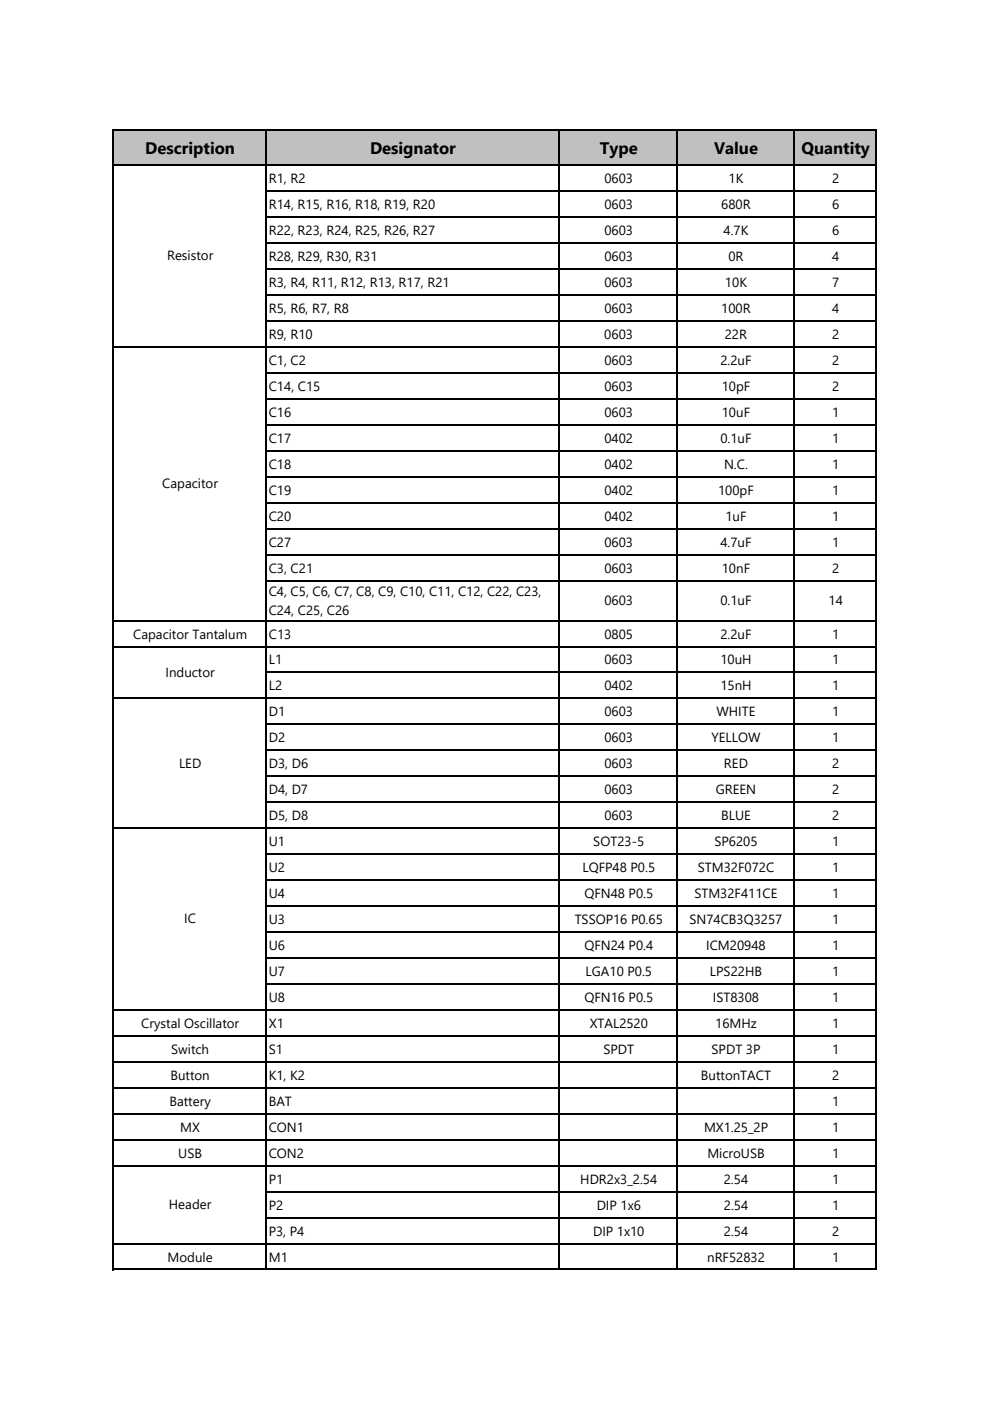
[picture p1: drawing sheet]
<svg xmlns="http://www.w3.org/2000/svg" width="210mm" height="297mm" viewBox="0 0 210 297" stroke-linecap="round" stroke-linejoin="round" font-family="sans-serif">
<defs><g id="words">
<g font-size="3.5">
<text x="30.8" y="32.6">Description</text>
<text x="78.5" y="32.6">Designator</text>
<text x="127.2" y="32.6">Type</text>
<text x="151.5" y="32.6">Value</text>
<text x="170" y="32.6">Quantity</text>
</g>
<g font-size="2.8">
<text x="57" y="38.8">R1, R2</text>
<text x="128.2" y="38.8">0603</text>
<text x="154.5" y="38.8">1K</text>
<text x="176.5" y="38.8">2</text>
<text x="57" y="44.3">R14, R15, R16, R18, R19, R20</text>
<text x="128.2" y="44.3">0603</text>
<text x="153" y="44.3">680R</text>
<text x="176.5" y="44.3">6</text>
<text x="57" y="49.8">R22, R23, R24, R25, R26, R27</text>
<text x="128.2" y="49.8">0603</text>
<text x="153.5" y="49.8">4.7K</text>
<text x="176.5" y="49.8">6</text>
<text x="35.4" y="55.2">Resistor</text>
<text x="57" y="55.4">R28, R29, R30, R31</text>
<text x="128.2" y="55.4">0603</text>
<text x="154.5" y="55.4">0R</text>
<text x="176.5" y="55.4">4</text>
<text x="57" y="60.9">R3, R4, R11, R12, R13, R17, R21</text>
<text x="128.2" y="60.9">0603</text>
<text x="153.8" y="60.9">10K</text>
<text x="176.5" y="60.9">7</text>
<text x="57" y="66.4">R5, R6, R7, R8</text>
<text x="57" y="71.9">R9, R10</text>
<text x="128.2" y="71.9">0603</text>
<text x="128.2" y="66.4">0603</text>
<text x="153" y="66.4">100R</text>
<text x="153.7" y="71.9">22R</text>
<text x="176.5" y="71.9">2</text>
<text x="176.5" y="66.4">4</text>
<text x="57" y="77.4">C1, C2</text>
<text x="128.2" y="77.4">0603</text>
<text x="152.8" y="77.4">2.2uF</text>
<text x="176.5" y="77.4">2</text>
<text x="57" y="82.9">C14, C15</text>
<text x="128.2" y="82.9">0603</text>
<text x="153.1" y="82.9">10pF</text>
<text x="176.5" y="82.9">2</text>
<text x="57" y="88.4">C16</text>
<text x="128.2" y="88.4">0603</text>
<text x="153.1" y="88.4">10uF</text>
<text x="176.5" y="88.4">1</text>
<text x="57" y="93.9">C17</text>
<text x="128.2" y="93.9">0402</text>
<text x="152.8" y="93.9">0.1uF</text>
<text x="176.5" y="93.9">1</text>
<text x="57" y="99.4">C18</text>
<text x="128.2" y="99.4">0402</text>
<text x="153.6" y="99.4">N.C.</text>
<text x="176.5" y="99.4">1</text>
<text x="34.4" y="103.4">Capacitor</text>
<text x="57" y="104.9">C19</text>
<text x="128.2" y="104.9">0402</text>
<text x="152.3" y="104.9">100pF</text>
<text x="176.5" y="104.9">1</text>
<text x="57" y="110.4">C20</text>
<text x="128.2" y="110.4">0402</text>
<text x="153.9" y="110.4">1uF</text>
<text x="176.5" y="110.4">1</text>
<text x="57" y="115.9">C27</text>
<text x="128.2" y="115.9">0603</text>
<text x="152.8" y="115.9">4.7uF</text>
<text x="176.5" y="115.9">1</text>
<text x="57" y="121.4">C3, C21</text>
<text x="128.2" y="121.4">0603</text>
<text x="153.1" y="121.4">10nF</text>
<text x="176.5" y="121.4">2</text>
<text x="57" y="126.3">C4, C5, C6, C7, C8, C9, C10, C11, C12, C22, C23,</text>
<text x="57" y="130.5">C24, C25, C26</text>
<text x="128.2" y="128.4">0603</text>
<text x="152.8" y="128.4">0.1uF</text>
<text x="175.7" y="128.4">14</text>
<text x="28.2" y="135.4">Capacitor Tantalum</text>
<text x="57" y="135.4">C13</text>
<text x="128.2" y="135.4">0805</text>
<text x="152.8" y="135.4">2.2uF</text>
<text x="176.5" y="135.4">1</text>
<text x="35.1" y="143.5">Inductor</text>
<text x="57" y="140.9">L1</text>
<text x="128.2" y="140.9">0603</text>
<text x="152.8" y="140.9">10uH</text>
<text x="176.5" y="140.9">1</text>
<text x="57" y="146.4">L2</text>
<text x="128.2" y="146.4">0402</text>
<text x="152.8" y="146.4">15nH</text>
<text x="176.5" y="146.4">1</text>
<text x="57" y="151.9">D1</text>
<text x="128.2" y="151.9">0603</text>
<text x="152" y="151.9">WHITE</text>
<text x="176.5" y="151.9">1</text>
<text x="57" y="157.4">D2</text>
<text x="128.2" y="157.4">0603</text>
<text x="150.9" y="157.4">YELLOW</text>
<text x="176.5" y="157.4">1</text>
<text x="38" y="162.7">LED</text>
<text x="57" y="162.9">D3, D6</text>
<text x="128.2" y="162.9">0603</text>
<text x="153.6" y="162.9">RED</text>
<text x="176.5" y="162.9">2</text>
<text x="57" y="168.4">D4, D7</text>
<text x="57" y="173.9">D5, D8</text>
<text x="128.2" y="168.4">0603</text>
<text x="128.2" y="173.9">0603</text>
<text x="151.8" y="168.4">GREEN</text>
<text x="153" y="173.9">BLUE</text>
<text x="176.5" y="173.9">2</text>
<text x="176.5" y="168.4">2</text>
<text x="57" y="179.4">U1</text>
<text x="125.8" y="179.4">SOT23-5</text>
<text x="151.5" y="179.4">SP6205</text>
<text x="176.5" y="179.4">1</text>
<text x="57" y="184.9">U2</text>
<text x="123.5" y="184.9">LQFP48 P0.5</text>
<text x="148" y="184.9">STM32F072C</text>
<text x="176.5" y="184.9">1</text>
<text x="57" y="190.4">U4</text>
<text x="123.9" y="190.4">QFN48 P0.5</text>
<text x="147.3" y="190.4">STM32F411CE</text>
<text x="176.5" y="190.4">1</text>
<text x="39.1" y="195.8">IC</text>
<text x="57" y="195.9">U3</text>
<text x="121.9" y="195.9">TSSOP16 P0.65</text>
<text x="146.2" y="195.9">SN74CB3Q3257</text>
<text x="176.5" y="195.9">1</text>
<text x="57" y="201.4">U6</text>
<text x="123.9" y="201.4">QFN24 P0.4</text>
<text x="149.8" y="201.4">ICM20948</text>
<text x="176.5" y="201.4">1</text>
<text x="57" y="206.9">U7</text>
<text x="124.2" y="206.9">LGA10 P0.5</text>
<text x="150.6" y="206.9">LPS22HB</text>
<text x="176.5" y="206.9">1</text>
<text x="57" y="212.4">U8</text>
<text x="123.9" y="212.4">QFN16 P0.5</text>
<text x="151.2" y="212.4">IST8308</text>
<text x="176.5" y="212.4">1</text>
<text x="30" y="217.9">Crystal Oscillator</text>
<text x="57.1" y="217.9">X1</text>
<text x="125.1" y="217.9">XTAL2520</text>
<text x="151.7" y="217.9">16MHz</text>
<text x="176.5" y="217.9">1</text>
<text x="36.3" y="223.4">Switch</text>
<text x="57" y="223.4">S1</text>
<text x="128" y="223.4">SPDT</text>
<text x="150.9" y="223.4">SPDT 3P</text>
<text x="176.5" y="223.4">1</text>
<text x="36.2" y="228.9">Button</text>
<text x="57" y="228.9">K1, K2</text>
<text x="148.7" y="228.9">ButtonTACT</text>
<text x="176.5" y="228.9">2</text>
<text x="35.9" y="234.4">Battery</text>
<text x="38.2" y="239.9">MX</text>
<text x="57" y="239.9">CON1</text>
<text x="57" y="234.4">BAT</text>
<text x="149.3" y="239.9">MX1.25_2P</text>
<text x="176.5" y="234.4">1</text>
<text x="176.5" y="239.9">1</text>
<text x="37.8" y="245.4">USB</text>
<text x="57" y="245.4">CON2</text>
<text x="150" y="245.4">MicroUSB</text>
<text x="176.5" y="245.4">1</text>
<text x="57" y="251">P1</text>
<text x="123.1" y="251">HDR2x3_2.54</text>
<text x="153.5" y="251">2.54</text>
<text x="176.5" y="251">1</text>
<text x="35.8" y="256.3">Header</text>
<text x="57" y="256.5">P2</text>
<text x="126.6" y="256.5">DIP 1x6</text>
<text x="153.5" y="256.5">2.54</text>
<text x="176.5" y="256.5">1</text>
<text x="57" y="262">P3, P4</text>
<text x="125.8" y="262">DIP 1x10</text>
<text x="153.5" y="262">2.54</text>
<text x="176.5" y="262">2</text>
<text x="35.5" y="267.5">Module</text>
<text x="57" y="267.5">M1</text>
<text x="150" y="267.5">nRF52832</text>
<text x="176.5" y="267.5">1</text>
</g>
</g></defs>
<path d="M24 27.7h161.8v7.4h-161.8z" fill="#c0c0c0"/>
<g fill="none" stroke="#000" stroke-width=".34">
<path d="M23.9 27.4v241.9M24 27.5h162M24 35h162M56.5 27.7v241.6M118.6 27.7v241.6M143.5 27.7v241.6M168.4 27.7v241.6M185.8 27.7v241.6M56.6 40.5h129.4M56.6 46h129.4M56.6 51.5h129.4M56.6 57h129.4"/>
<path d="M24 73.6h162M56.6 62.5h129.4M56.6 68.1h129.4M56.6 79.1h129.4M56.6 84.6h129.4M56.6 90.1h129.4M56.6 95.6h129.4M56.6 101.1h129.4M56.6 106.6h129.4M56.6 112.1h129.4M56.6 117.6h129.4M24 131.6h162"/>
<path d="M24 137.1h162M56.6 123.1h129.4M24 148.1h162M56.6 142.6h129.4M56.6 153.6h129.4M56.6 159.1h129.4M24 175.6h162M56.6 164.6h129.4M56.6 170.1h129.4M56.6 181.1h129.4M56.6 186.6h129.4M56.6 192.1h129.4"/>
<path d="M56.6 197.6h129.4M24 214.1h162M24 219.6h162M56.6 203.1h129.4M56.6 208.6h129.4M24 225.1h162M24 230.6h162M24 236.1h162M24 241.6h162M24 247.1h162M56.6 252.6h129.4M56.6 258.1h129.4"/>
<path d="M24 263.7h162M24 269.2h162"/>
</g>
<use href="#words"/>
</svg>
